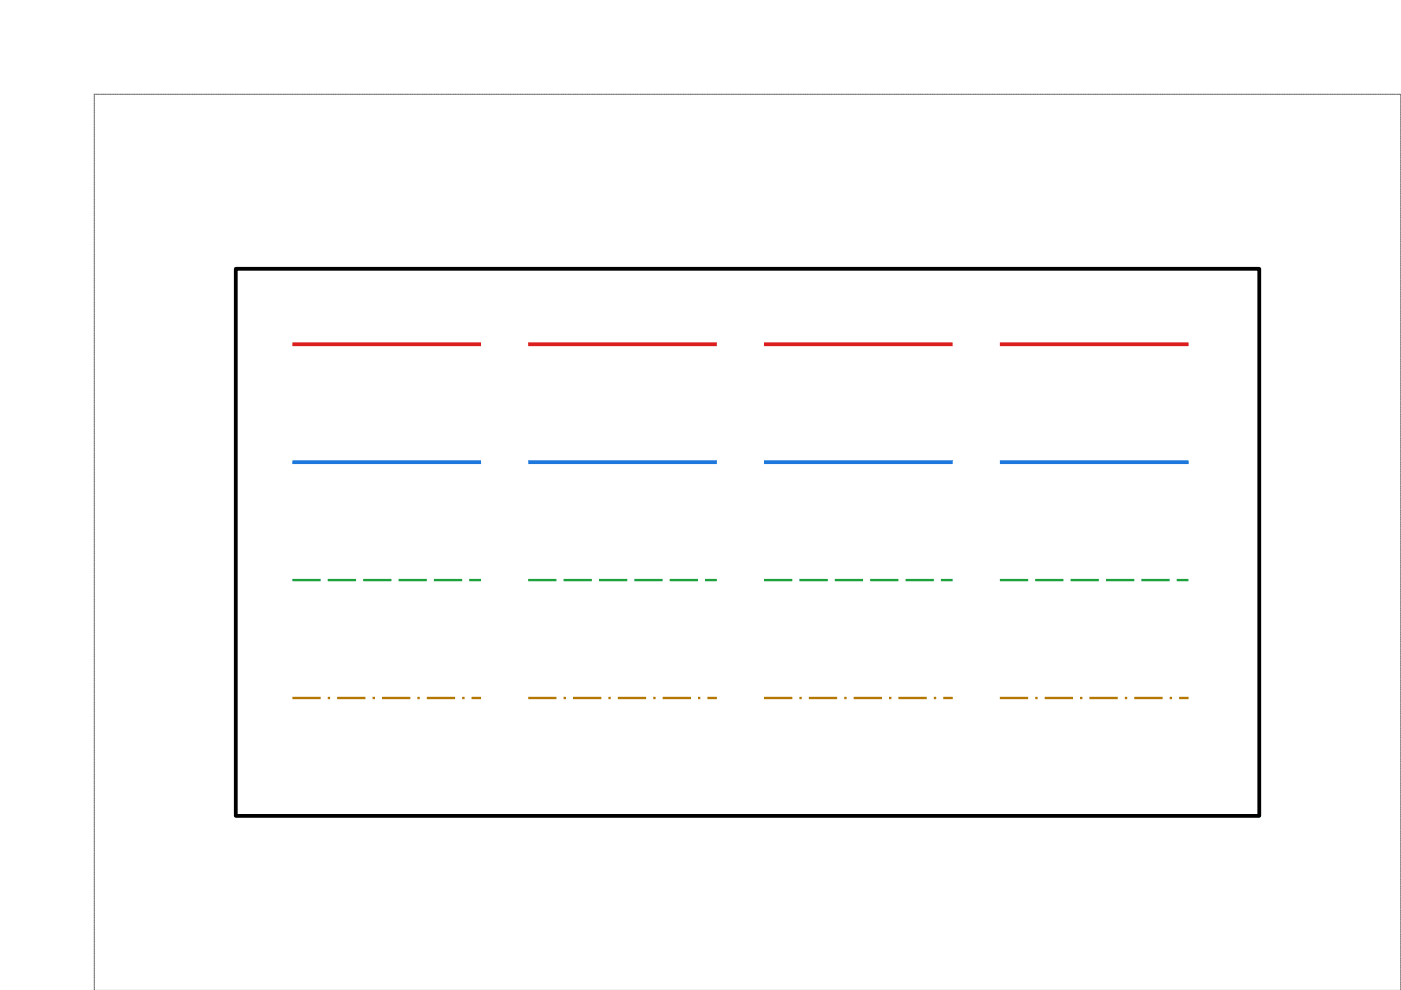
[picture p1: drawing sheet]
<svg xmlns="http://www.w3.org/2000/svg" width="297mm" height="210mm" viewBox="0 0 297 210" stroke-linecap="round" stroke-linejoin="round" font-family="sans-serif">
<path d="M20 20h277v190M20 20h.1M20 210v-190" fill="none" stroke="#787878" stroke-width=".21" stroke-dasharray=".3 .2"/>
<path d="M62 73h40M112 73h40M162 73h40M212 73h40" fill="none" stroke="#dc1e1e" stroke-width=".8" stroke-linecap="butt"/>
<path d="M62 98h40M112 98h40M162 98h40M212 98h40" fill="none" stroke="#1e78dc" stroke-width=".8" stroke-linecap="butt"/>
<path d="M62 123h40M112 123h40M162 123h40M212 123h40" fill="none" stroke="#1ea03c" stroke-width=".5" stroke-dasharray="6 1.5" stroke-linecap="butt"/>
<path d="M62 148h40M112 148h40M162 148h40M212 148h40" fill="none" stroke="#b47800" stroke-width=".5" stroke-dasharray="6 1.5 .5 1.5" stroke-linecap="butt"/>
<path d="M50 57h217v116h-217z" fill="none" stroke="#000" stroke-width=".8" stroke-linecap="butt"/>
</svg>
